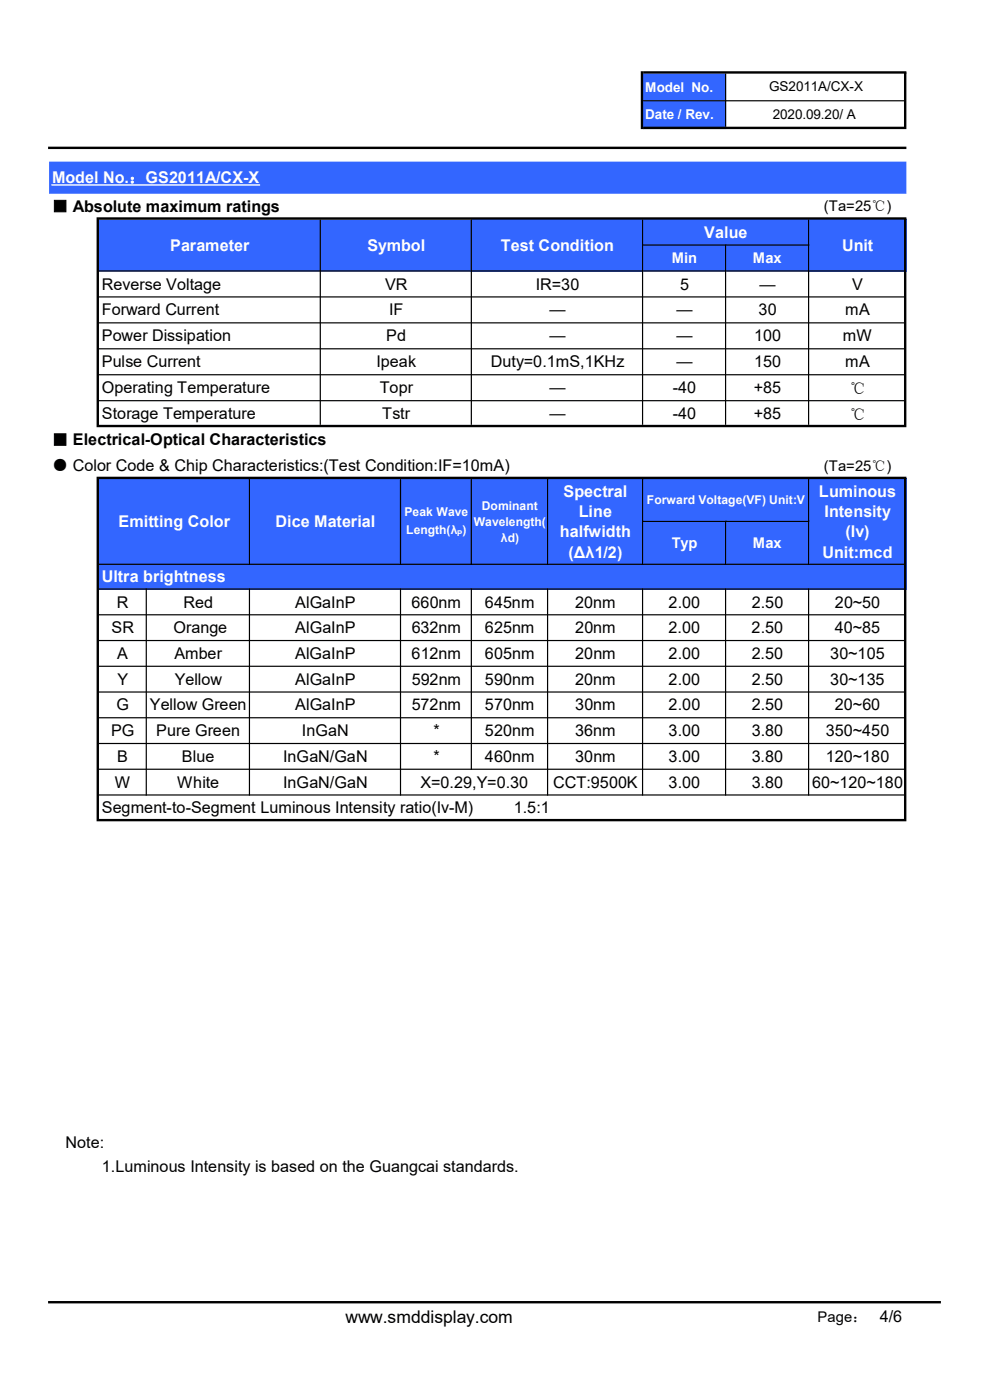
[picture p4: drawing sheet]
<svg xmlns="http://www.w3.org/2000/svg" width="210mm" height="297mm" viewBox="0 0 210 297" stroke-linecap="round" stroke-linejoin="round" font-family="sans-serif">
<defs><g id="words">
<text font-size="3.7" x="73.3" y="280.6">www.smddisplay.com</text>
<g font-size="3.4" fill="#fff">
<text x="11" y="38.8">Model No.：GS2011A/CX-X</text>
<text x="36.1" y="53.2">Parameter</text>
<text x="77.9" y="53.2">Symbol</text>
<text x="106.3" y="53.2">Test Condition</text>
<text x="149.4" y="50.5">Value</text>
<text x="178.6" y="53.2">Unit</text>
<text x="119.5" y="105.4">Spectral</text>
<text x="173.7" y="105.4">Luminous</text>
<text x="25.1" y="111.8">Emitting Color</text>
<text x="58.5" y="111.8">Dice Material</text>
<text x="122.8" y="109.7">Line</text>
<text x="174.9" y="109.7">Intensity</text>
<text x="118.7" y="114">halfwidth</text>
<text x="120.6" y="118.3">(Δλ1/2)</text>
<text x="174.5" y="118.3">Unit:mcd</text>
<text x="179.4" y="114">(Iv)</text>
<text x="21.6" y="123.6">Ultra brightness</text>
</g>
<g font-size="3.4">
<text x="11.1" y="45">■ Absolute maximum ratings</text>
<text x="21.6" y="61.4">Reverse Voltage</text>
<text x="81.7" y="61.4">VR</text>
<text x="113.7" y="61.4">IR=30</text>
<text x="144.3" y="61.4">5</text>
<text x="161.1" y="61.4">—</text>
<text x="180.8" y="61.4">V</text>
<text x="21.6" y="66.9">Forward Current</text>
<text x="82.6" y="66.9">IF</text>
<text x="116.5" y="66.9">—</text>
<text x="143.5" y="66.9">—</text>
<text x="160.9" y="66.9">30</text>
<text x="179.3" y="66.9">mA</text>
<text x="21.6" y="72.4">Power Dissipation</text>
<text x="21.6" y="77.9">Pulse Current</text>
<text x="79.8" y="77.9">Ipeak</text>
<text x="81.9" y="72.4">Pd</text>
<text x="104.1" y="77.9">Duty=0.1mS,1KHz</text>
<text x="116.5" y="72.4">—</text>
<text x="143.5" y="72.4">—</text>
<text x="143.5" y="77.9">—</text>
<text x="160" y="72.4">100</text>
<text x="160" y="77.9">150</text>
<text x="178.8" y="72.4">mW</text>
<text x="179.3" y="77.9">mA</text>
<text x="21.6" y="83.4">Operating Temperature</text>
<text x="80.6" y="83.4">Topr</text>
<text x="116.5" y="83.4">—</text>
<text x="142.7" y="83.4">-40</text>
<text x="159.9" y="83.4">+85</text>
<text x="180.3" y="83.7">℃</text>
<text x="21.6" y="88.9">Storage Temperature</text>
<text x="81.1" y="88.9">Tstr</text>
<text x="116.5" y="88.9">—</text>
<text x="142.7" y="88.9">-40</text>
<text x="159.9" y="88.9">+85</text>
<text x="180.3" y="89.2">℃</text>
<text x="11.1" y="94.5">■ Electrical-Optical Characteristics</text>
<text x="11.1" y="99.9">● Color Code &amp; Chip Characteristics:(Test Condition:IF=10mA)</text>
<text x="24.8" y="128.9">R</text>
<text x="38.9" y="128.9">Red</text>
<text x="62.6" y="128.9">AlGaInP</text>
<text x="87.3" y="128.9">660nm</text>
<text x="102.9" y="128.9">645nm</text>
<text x="122" y="128.9">20nm</text>
<text x="141.8" y="128.9">2.00</text>
<text x="159.5" y="128.9">2.50</text>
<text x="177.1" y="128.9">20~50</text>
<text x="23.7" y="134.4">SR</text>
<text x="36.8" y="134.4">Orange</text>
<text x="62.6" y="134.4">AlGaInP</text>
<text x="87.3" y="134.4">632nm</text>
<text x="102.9" y="134.4">625nm</text>
<text x="122" y="134.4">20nm</text>
<text x="141.8" y="134.4">2.00</text>
<text x="159.5" y="134.4">2.50</text>
<text x="177.1" y="134.4">40~85</text>
<text x="24.9" y="139.8">A</text>
<text x="37" y="139.8">Amber</text>
<text x="62.6" y="139.8">AlGaInP</text>
<text x="87.3" y="139.8">612nm</text>
<text x="102.9" y="139.8">605nm</text>
<text x="122" y="139.8">20nm</text>
<text x="141.8" y="139.8">2.00</text>
<text x="159.5" y="139.8">2.50</text>
<text x="176.1" y="139.8">30~105</text>
<text x="24.9" y="145.2">Y</text>
<text x="37.1" y="145.2">Yellow</text>
<text x="62.6" y="145.2">AlGaInP</text>
<text x="87.3" y="145.2">592nm</text>
<text x="102.9" y="145.2">590nm</text>
<text x="122" y="145.2">20nm</text>
<text x="141.8" y="145.2">2.00</text>
<text x="159.5" y="145.2">2.50</text>
<text x="176.1" y="145.2">30~135</text>
<text x="24.7" y="150.7">G</text>
<text x="31.8" y="150.7">Yellow Green</text>
<text x="62.6" y="150.7">AlGaInP</text>
<text x="87.3" y="150.7">572nm</text>
<text x="102.9" y="150.7">570nm</text>
<text x="122" y="150.7">30nm</text>
<text x="141.8" y="150.7">2.00</text>
<text x="159.5" y="150.7">2.50</text>
<text x="177.1" y="150.7">20~60</text>
<text x="23.6" y="156.2">PG</text>
<text x="24.9" y="161.6">B</text>
<text x="33.1" y="156.2">Pure Green</text>
<text x="38.6" y="161.6">Blue</text>
<text x="60.1" y="161.6">InGaN/GaN</text>
<text x="64" y="156.2">InGaN</text>
<text x="92" y="156.2">*</text>
<text x="92" y="161.6">*</text>
<text x="102.9" y="156.2">520nm</text>
<text x="102.9" y="161.6">460nm</text>
<text x="122" y="156.2">36nm</text>
<text x="122" y="161.6">30nm</text>
<text x="141.8" y="156.2">3.00</text>
<text x="141.8" y="161.6">3.00</text>
<text x="159.5" y="156.2">3.80</text>
<text x="159.5" y="161.6">3.80</text>
<text x="175.2" y="156.2">350~450</text>
<text x="175.2" y="161.6">120~180</text>
<text x="24.3" y="167.1">W</text>
<text x="37.6" y="167.1">White</text>
<text x="60.1" y="167.1">InGaN/GaN</text>
<text x="89.2" y="167.1">X=0.29,Y=0.30</text>
<text x="117.3" y="167.1">CCT:9500K</text>
<text x="141.8" y="167.1">3.00</text>
<text x="159.5" y="167.1">3.80</text>
<text x="172.3" y="167.1">60~120~180</text>
<text x="21.6" y="172.6">Segment-to-Segment Luminous Intensity ratio(Iv-M)</text>
<text x="109" y="172.6">1.5:1</text>
<text x="13.9" y="243.5">Note:</text>
<text x="21.6" y="248.7">1.Luminous Intensity is based on the Guangcai standards.</text>
<text x="186.6" y="280.5">4/6</text>
</g>
<g font-size="3.1">
<text x="174.8" y="44.8">(Ta=25℃)</text>
<text x="174.8" y="99.9">(Ta=25℃)</text>
<text x="173.4" y="280.4">Page：</text>
</g>
<g font-size="3.1" fill="#fff">
<text x="142.5" y="55.8">Min</text>
<text x="159.7" y="55.8">Max</text>
<text x="142.5" y="116.3">Typ</text>
<text x="159.7" y="116.3">Max</text>
</g>
<g font-size="2.9" fill="#fff">
<text x="136.9" y="19.4">Model No.</text>
<text x="136.9" y="25.3">Date / Rev.</text>
</g>
<g font-size="2.9">
<text x="163.2" y="19.4">GS2011A/CX-X</text>
<text x="164" y="25.3">2020.09.20/ A</text>
</g>
<g font-size="2.6" fill="#fff">
<text x="137.2" y="107">Forward Voltage(VF) Unit:V</text>
<text x="85.8" y="109.5">Peak Wave</text>
<text x="86.2" y="113.2">Length(λ )</text>
<text x="100.5" y="111.5">Wavelength(</text>
<text x="102.2" y="108.2">Dominant</text>
<text x="106.3" y="114.9">λd)</text>
</g>
<text font-size="1.7" fill="#fff" x="97" y="113.8">P</text>
</g></defs>
<g fill="#36f">
<path d="M136.4 15.6h17.7v11.8h-17.7zM10.4 34.3h181.9v6.8h-181.9zM21 46.6h79.1v11h-79.1z" fill-rule="evenodd"/>
<path d="M136.4 52.1h35.3v5.5h-35.3zM21 101.6h95.3v18.2h-95.3z" fill-rule="evenodd"/>
<path d="M136.4 110.7h35.3v9.1h-35.3z" fill-rule="evenodd"/>
</g>
<g fill="#36f">
<path d="M100.1 46.6h36.3v11h-36.3z"/>
<path d="M136.4 46.6h35.3v5.5h-35.3z"/>
<path d="M171.6 46.6h20.7v11h-20.7z"/>
<path d="M116.2 101.6h20.2v18.2h-20.2z"/>
<path d="M136.4 101.6h35.3v9.1h-35.3z"/>
<path d="M171.6 101.6h20.7v18.2h-20.7z"/>
<path d="M21 119.8h171.3v5.3h-171.3z"/>
</g>
<path d="M11 39.2h44" fill="none" stroke="#fff" stroke-width=".3"/>
<g fill="#000">
<path d="M136.4 15.1h55.9v.5h-55.9zM136.4 21.3h55.4v.2h-55.4zM136.4 26.9h55.4v.5h-55.4zM10.2 31.1h182.1v.5h-182.1zM21 46.1h171.3v.5h-171.3zM136.2 51.9h35.5v.2h-35.5zM21 57.4h170.8v.2h-170.8zM21 62.9h170.8v.2h-170.8zM21 68.4h170.8v.2h-170.8zM21 73.9h170.8v.2h-170.8zM21 79.4h170.8v.2h-170.8zM21 84.9h170.8v.2h-170.8zM21 90.1h170.8v.5h-170.8zM21 101.1h171.3v.5h-171.3zM136.2 110.5h35.5v.2h-35.5zM21 119.6h170.8v.2h-170.8zM21 124.8h170.8v.3h-170.8zM21 130.3h170.8v.3h-170.8zM21 135.8h170.8v.2h-170.8zM21 141.2h170.8v.3h-170.8zM21 146.7h170.8v.2h-170.8zM21 152.1h170.8v.3h-170.8zM21 157.6h170.8v.3h-170.8zM21 163.1h170.8v.2h-170.8zM21 168.5h170.8v.3h-170.8zM21 173.7h170.8v.5h-170.8zM10.2 276h189.4v.5h-189.4z" fill-rule="evenodd"/>
<path d="M20.5 46.1h.5v44.5h-.5zM20.5 101.1h.5v73.1h-.5zM30.9 124.8h.3v44h-.3zM52.8 101.6h.2v18.2h-.2zM52.8 124.8h.2v44h-.2zM67.8 46.6h.3v43.5h-.3zM84.8 101.6h.3v18.2h-.3zM84.8 124.8h.3v44h-.3zM99.9 46.6h.2v43.5h-.2zM99.9 101.6h.2v18.2h-.2zM99.9 124.8h.2v38.5h-.2zM116 101.6h.3v18.2h-.3zM116 124.8h.3v44h-.3zM135.9 15.1h.5v12.3h-.5zM136.2 46.6h.2v43.5h-.2zM136.2 101.6h.2v18.2h-.2zM136.2 124.8h.2v44h-.2zM153.8 15.6h.3v11.3h-.3zM153.8 51.9h.3v38.2h-.3zM153.8 110.5h.3v9.3h-.3zM153.8 124.8h.3v44h-.3zM171.4 46.6h.3v43.5h-.3zM171.4 101.6h.3v18.2h-.3zM171.4 124.8h.3v44h-.3zM191.8 15.4h.5v12h-.5zM191.8 46.4h.5v44.2h-.5zM191.8 101.4h.5v72.8h-.5z" fill-rule="evenodd"/>
</g>
<use href="#words"/>
</svg>
